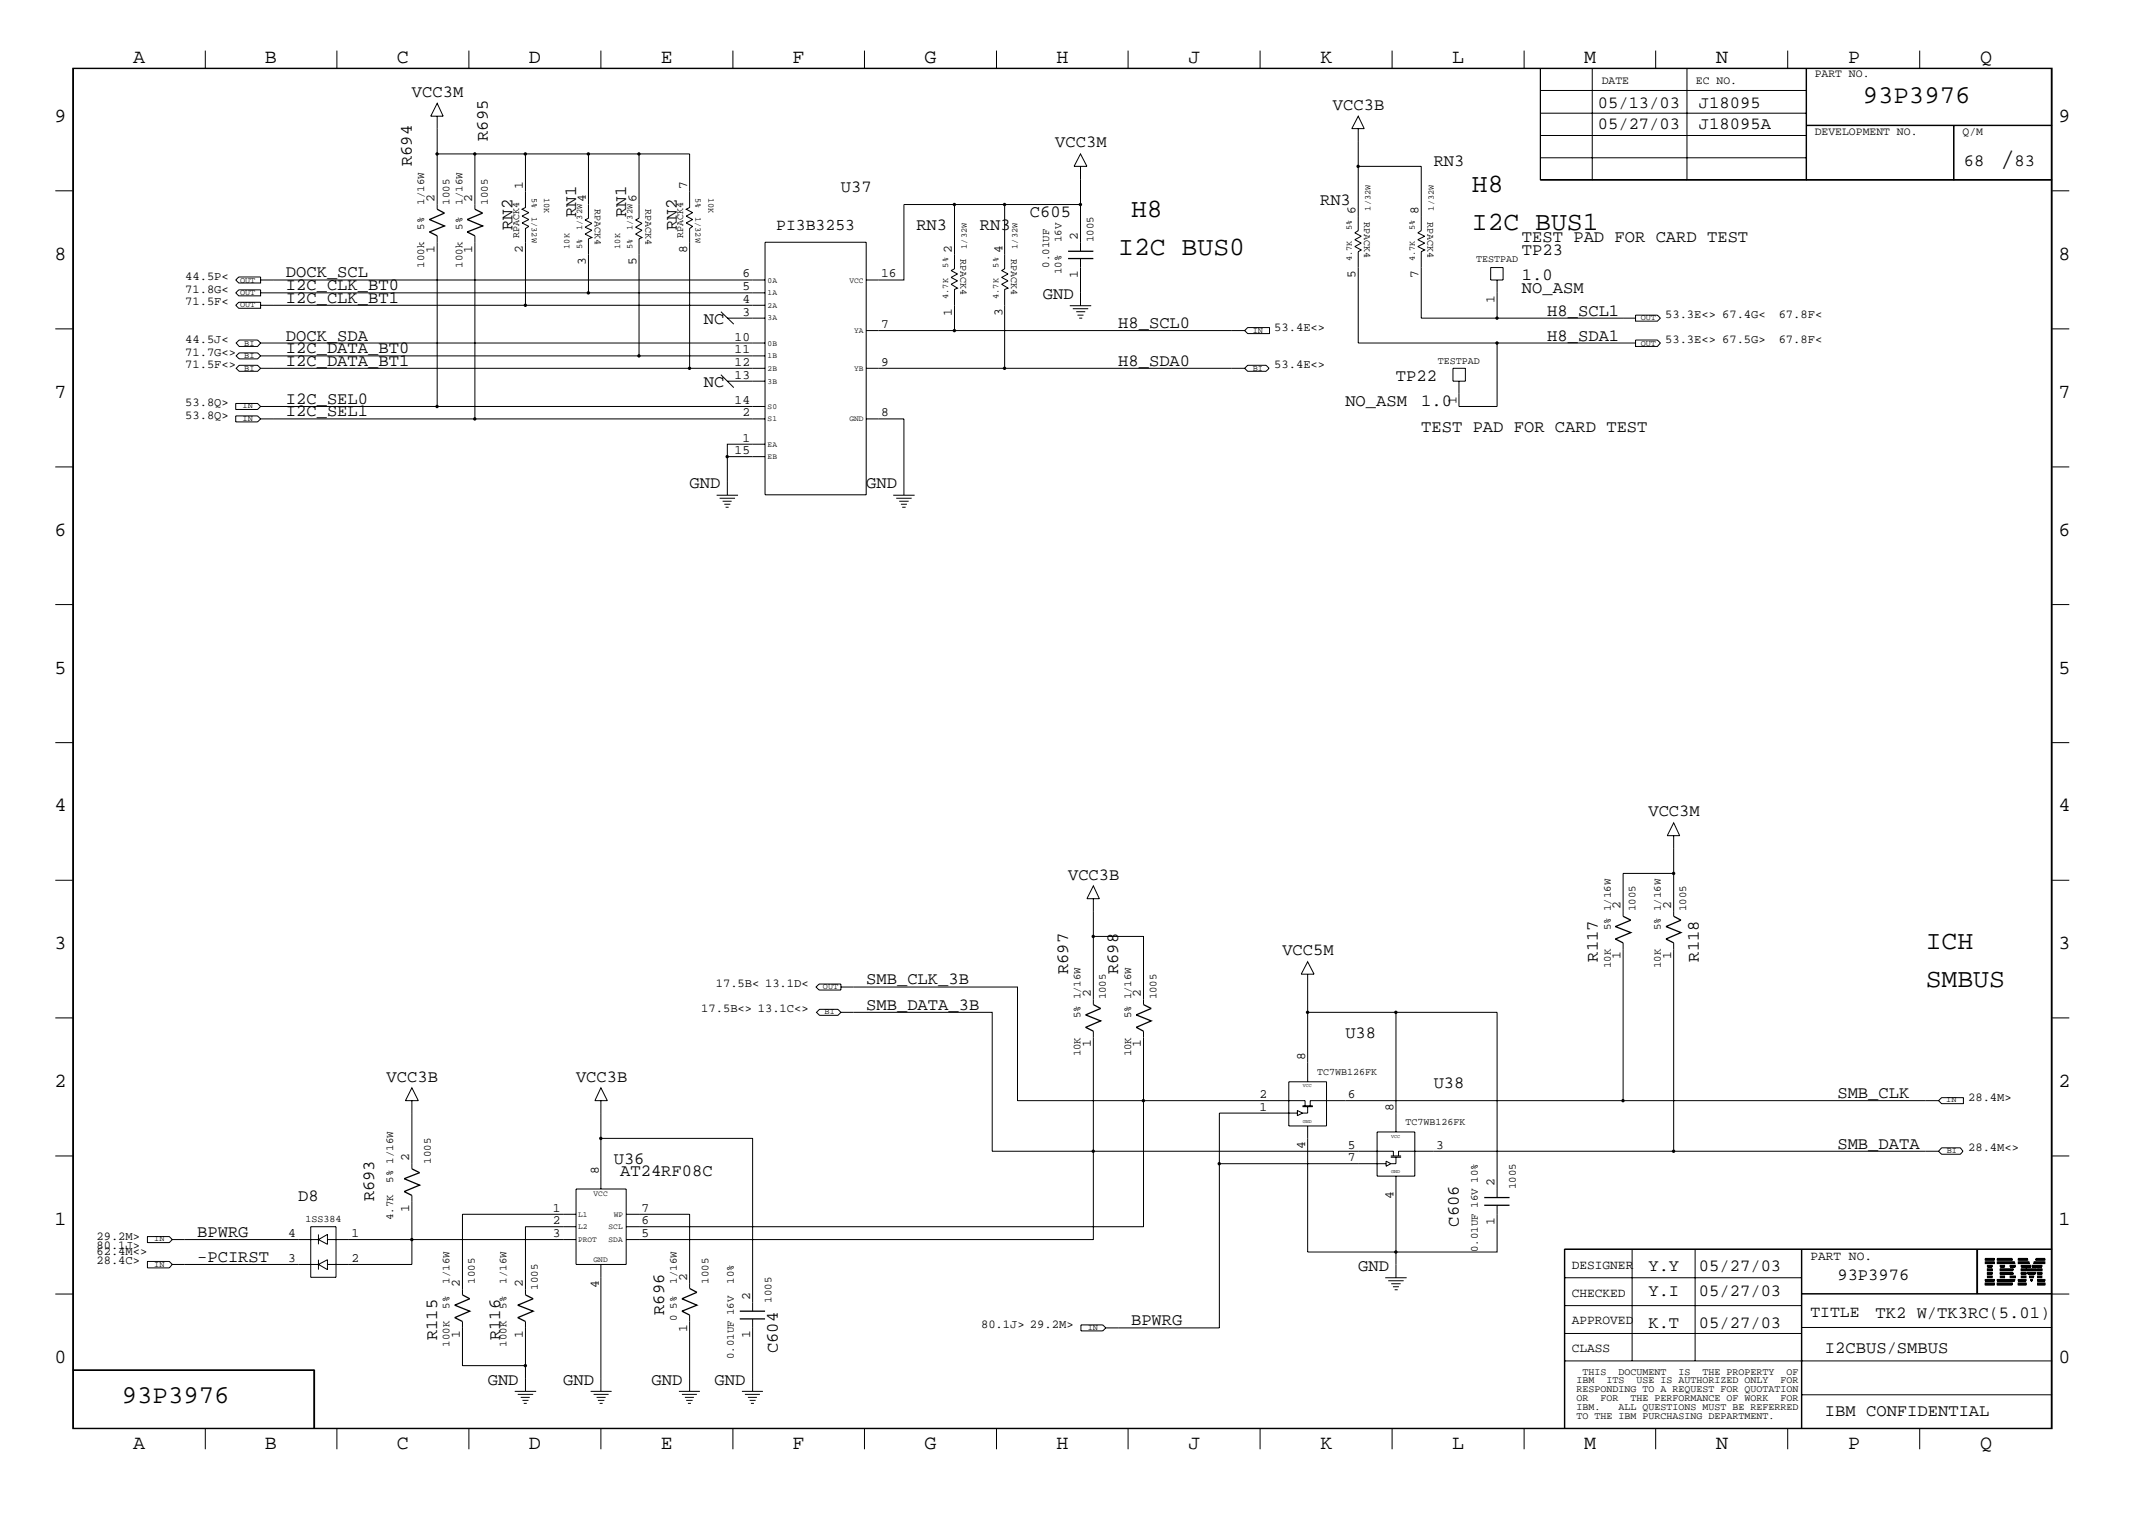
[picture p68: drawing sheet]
<svg xmlns="http://www.w3.org/2000/svg" width="423mm" height="299mm" viewBox="0 0 423 299" stroke-linecap="round" stroke-linejoin="round" font-family="sans-serif">
<defs><g id="words">
<g font-size="5.2">
<text x="395.1" y="32.9">/</text>
<text x="290.7" y="37.8">H8</text>
<text x="223.4" y="42.8">H8</text>
<text x="290.7" y="45.4">I2C BUS1</text>
<text x="220.9" y="50.3">I2C BUS0</text>
<text x="380.4" y="187.5">ICH</text>
<text x="380.4" y="194.9">SMBUS</text>
</g>
<g font-size="5.1">
<text x="368" y="20.4">93P3976</text>
<text x="24" y="277.1">93P3976</text>
</g>
<g font-size="4">
<text x="26.3" y="12.5">A</text>
<text x="52.3" y="12.5">B</text>
<text x="78.4" y="12.5">C</text>
<text x="104.5" y="12.5">D</text>
<text x="130.6" y="12.5">E</text>
<text x="156.5" y="12.5">F</text>
<text x="182.6" y="12.5">G</text>
<text x="208.7" y="12.5">H</text>
<text x="234.8" y="12.5">J</text>
<text x="260.9" y="12.5">K</text>
<text x="286.9" y="12.5">L</text>
<text x="312.9" y="12.5">M</text>
<text x="339" y="12.5">N</text>
<text x="365.1" y="12.5">P</text>
<text x="391.2" y="12.5">Q</text>
<text x="10.8" y="24.1">9</text>
<text x="406.7" y="24.1">9</text>
<text x="10.8" y="51.3">8</text>
<text x="406.7" y="51.3">8</text>
<text x="10.8" y="78.6">7</text>
<text x="406.7" y="78.6">7</text>
<text x="10.8" y="105.8">6</text>
<text x="406.7" y="105.8">6</text>
<text x="10.8" y="133">5</text>
<text x="406.7" y="133">5</text>
<text x="10.8" y="160.2">4</text>
<text x="406.7" y="160.2">4</text>
<text x="10.8" y="187.5">3</text>
<text x="406.7" y="187.5">3</text>
<text x="10.8" y="214.6">2</text>
<text x="406.7" y="214.6">2</text>
<text x="10.8" y="241.9">1</text>
<text x="406.7" y="241.9">1</text>
<text x="10.8" y="269.1">0</text>
<text x="406.7" y="269.1">0</text>
<text x="26.3" y="286.2">A</text>
<text x="52.3" y="286.2">B</text>
<text x="78.4" y="286.2">C</text>
<text x="104.5" y="286.2">D</text>
<text x="130.6" y="286.2">E</text>
<text x="156.5" y="286.2">F</text>
<text x="182.6" y="286.2">G</text>
<text x="208.7" y="286.2">H</text>
<text x="234.8" y="286.2">J</text>
<text x="260.9" y="286.2">K</text>
<text x="286.9" y="286.2">L</text>
<text x="312.9" y="286.2">M</text>
<text x="339" y="286.2">N</text>
<text x="365.1" y="286.2">P</text>
<text x="391.2" y="286.2">Q</text>
</g>
<g font-size="3.4">
<text x="81.4" y="19.1">VCC3M</text>
<text x="263.3" y="21.7">VCC3B</text>
<text x="315.6" y="21.4">05/13/03</text>
<text x="335.6" y="21.4">J18095</text>
<text x="96.4" y="27.9" transform="rotate(-90 96.4 27.9)">R695</text>
<text x="208.4" y="29.1">VCC3M</text>
<text x="315.6" y="25.4">05/27/03</text>
<text x="335.6" y="25.4">J18095A</text>
<text x="81.4" y="32.9" transform="rotate(-90 81.4 32.9)">R694</text>
<text x="283.2" y="32.9">RN3</text>
<text x="387.9" y="32.9">68</text>
<text x="397.9" y="32.9">83</text>
<text x="166.1" y="37.8">U37</text>
<text x="260.8" y="40.4">RN3</text>
<text x="101.3" y="45.4" transform="rotate(-90 101.3 45.4)">RN2</text>
<text x="113.8" y="42.8" transform="rotate(-90 113.8 42.8)">RN1</text>
<text x="123.7" y="42.8" transform="rotate(-90 123.7 42.8)">RN1</text>
<text x="133.7" y="45.4" transform="rotate(-90 133.7 45.4)">RN2</text>
<text x="181" y="45.4">RN3</text>
<text x="193.5" y="45.4">RN3</text>
<text x="203.5" y="42.8">C605</text>
<text x="300.7" y="47.8">TEST PAD FOR CARD TEST</text>
<text x="300.7" y="50.3">TP23</text>
<text x="56.5" y="54.8">DOCK_SCL</text>
<text x="56.5" y="59.8">I2C_CLK_BT1</text>
<text x="56.5" y="57.3">I2C_CLK_BT0</text>
<text x="206" y="59">GND</text>
<text x="300.7" y="55.3">1.0</text>
<text x="300.7" y="57.8">NO_ASM</text>
<text x="139" y="64">NC</text>
<text x="220.9" y="64.8">H8_SCL0</text>
<text x="305.6" y="62.3">H8_SCL1</text>
<text x="56.5" y="67.3">DOCK_SDA</text>
<text x="56.5" y="69.8">I2C_DATA_BT0</text>
<text x="305.6" y="67.3">H8_SDA1</text>
<text x="56.5" y="72.2">I2C_DATA_BT1</text>
<text x="139" y="76.5">NC</text>
<text x="220.9" y="72.2">H8_SDA0</text>
<text x="275.8" y="75.3">TP22</text>
<text x="56.5" y="79.8">I2C_SEL0</text>
<text x="56.5" y="82.2">I2C_SEL1</text>
<text x="265.8" y="80.3">NO_ASM</text>
<text x="280.8" y="80.3">1.0</text>
<text x="280.8" y="85.3">TEST PAD FOR CARD TEST</text>
<text x="136.2" y="96.4">GND</text>
<text x="171.1" y="96.4">GND</text>
<text x="325.6" y="161.2">VCC3M</text>
<text x="211" y="173.7">VCC3B</text>
<text x="253.3" y="188.6">VCC5M</text>
<text x="315.6" y="189.9" transform="rotate(-90 315.6 189.9)">R117</text>
<text x="335.6" y="189.9" transform="rotate(-90 335.6 189.9)">R118</text>
<text x="171.1" y="194.4">SMB_CLK_3B</text>
<text x="211" y="192.4" transform="rotate(-90 211 192.4)">R697</text>
<text x="220.9" y="192.4" transform="rotate(-90 220.9 192.4)">R698</text>
<text x="171.1" y="199.4">SMB_DATA_3B</text>
<text x="265.8" y="204.9">U38</text>
<text x="76.4" y="213.6">VCC3B</text>
<text x="113.8" y="213.6">VCC3B</text>
<text x="283.2" y="214.8">U38</text>
<text x="363" y="216.8">SMB_CLK</text>
<text x="363" y="226.8">SMB_DATA</text>
<text x="121.2" y="229.8">U36</text>
<text x="122.5" y="232.2">AT24RF08C</text>
<text x="58.9" y="237.2">D8</text>
<text x="73.9" y="237.2" transform="rotate(-90 73.9 237.2)">R693</text>
<text x="38.9" y="244.3">BPWRG</text>
<text x="288.2" y="242.2" transform="rotate(-90 288.2 242.2)">C606</text>
<text x="38.9" y="249.3">-PCIRST</text>
<text x="268.3" y="251">GND</text>
<text x="325.6" y="251">Y.Y</text>
<text x="335.6" y="251">05/27/03</text>
<text x="325.6" y="255.9">Y.I</text>
<text x="335.6" y="255.9">05/27/03</text>
<text x="363" y="252.7">93P3976</text>
<text x="131.2" y="259.7" transform="rotate(-90 131.2 259.7)">R696</text>
<text x="223.4" y="261.7">BPWRG</text>
<text x="325.6" y="262.2">K.T</text>
<text x="335.6" y="262.2">05/27/03</text>
<text x="370.5" y="260.2">TK2 W/TK3RC(5.01)</text>
<text x="86.4" y="264.7" transform="rotate(-90 86.4 264.7)">R115</text>
<text x="98.8" y="264.7" transform="rotate(-90 98.8 264.7)">R116</text>
<text x="153.7" y="267.2" transform="rotate(-90 153.7 267.2)">C604</text>
<text x="360.5" y="267.2">I2CBUS/SMBUS</text>
<text x="96.4" y="273.4">GND</text>
<text x="111.3" y="273.4">GND</text>
<text x="128.7" y="273.4">GND</text>
<text x="141.1" y="273.4">GND</text>
<text x="360.5" y="279.7">IBM CONFIDENTIAL</text>
</g>
<g font-size="3.2">
<text x="153.3" y="45.4">PI3B3253</text>
<text x="357.6" y="260">TITLE</text>
</g>
<g font-size="2.5">
<text x="85.9" y="39.9" transform="rotate(-90 85.9 39.9)">2</text>
<text x="93.3" y="39.9" transform="rotate(-90 93.3 39.9)">2</text>
<text x="103.3" y="37.3" transform="rotate(-90 103.3 37.3)">1</text>
<text x="115.7" y="39.9" transform="rotate(-90 115.7 39.9)">4</text>
<text x="125.7" y="39.9" transform="rotate(-90 125.7 39.9)">6</text>
<text x="135.7" y="37.3" transform="rotate(-90 135.7 37.3)">7</text>
<text x="212.9" y="47.3" transform="rotate(-90 212.9 47.3)">2</text>
<text x="267.8" y="42.3" transform="rotate(-90 267.8 42.3)">6</text>
<text x="280.2" y="42.3" transform="rotate(-90 280.2 42.3)">8</text>
<text x="85.9" y="49.9" transform="rotate(-90 85.9 49.9)">1</text>
<text x="93.3" y="49.9" transform="rotate(-90 93.3 49.9)">1</text>
<text x="103.3" y="49.9" transform="rotate(-90 103.3 49.9)">2</text>
<text x="115.7" y="52.3" transform="rotate(-90 115.7 52.3)">3</text>
<text x="125.7" y="52.3" transform="rotate(-90 125.7 52.3)">5</text>
<text x="135.7" y="49.9" transform="rotate(-90 135.7 49.9)">8</text>
<text x="188" y="49.9" transform="rotate(-90 188 49.9)">2</text>
<text x="198" y="49.9" transform="rotate(-90 198 49.9)">4</text>
<text x="146.6" y="54.8">6</text>
<text x="146.6" y="59.8">4</text>
<text x="146.6" y="57.3">5</text>
<text x="174.1" y="54.8">16</text>
<text x="212.9" y="54.9" transform="rotate(-90 212.9 54.9)">1</text>
<text x="267.8" y="54.9" transform="rotate(-90 267.8 54.9)">5</text>
<text x="280.2" y="54.9" transform="rotate(-90 280.2 54.9)">7</text>
<text x="295.2" y="59.9" transform="rotate(-90 295.2 59.9)">1</text>
<text x="146.6" y="62.3">3</text>
<text x="174.1" y="64.8">7</text>
<text x="188" y="62.3" transform="rotate(-90 188 62.3)">1</text>
<text x="198" y="62.3" transform="rotate(-90 198 62.3)">3</text>
<text x="145.1" y="67.3">10</text>
<text x="145.1" y="69.8">11</text>
<text x="145.1" y="72.2">12</text>
<text x="145.1" y="74.8">13</text>
<text x="174.1" y="72.2">9</text>
<text x="145.1" y="79.8">14</text>
<text x="146.6" y="82.2">2</text>
<text x="174.1" y="82.2">8</text>
<text x="287.7" y="79.8" transform="rotate(-90 287.7 79.8)">1</text>
<text x="145.1" y="89.7">15</text>
<text x="146.6" y="87.2">1</text>
<text x="320.1" y="179.4" transform="rotate(-90 320.1 179.4)">2</text>
<text x="330.1" y="179.4" transform="rotate(-90 330.1 179.4)">2</text>
<text x="320.1" y="189.4" transform="rotate(-90 320.1 189.4)">1</text>
<text x="330.1" y="189.4" transform="rotate(-90 330.1 189.4)">1</text>
<text x="215.5" y="196.9" transform="rotate(-90 215.5 196.9)">2</text>
<text x="225.4" y="196.9" transform="rotate(-90 225.4 196.9)">2</text>
<text x="215.5" y="206.8" transform="rotate(-90 215.5 206.8)">1</text>
<text x="225.4" y="206.8" transform="rotate(-90 225.4 206.8)">1</text>
<text x="257.8" y="209.4" transform="rotate(-90 257.8 209.4)">8</text>
<text x="248.8" y="216.8">2</text>
<text x="248.8" y="219.3">1</text>
<text x="266.3" y="216.8">6</text>
<text x="275.3" y="219.3" transform="rotate(-90 275.3 219.3)">8</text>
<text x="257.8" y="226.8" transform="rotate(-90 257.8 226.8)">4</text>
<text x="266.3" y="226.8">5</text>
<text x="283.7" y="226.8">3</text>
<text x="80.9" y="229.3" transform="rotate(-90 80.9 229.3)">2</text>
<text x="118.3" y="231.7" transform="rotate(-90 118.3 231.7)">8</text>
<text x="266.3" y="229.3">7</text>
<text x="80.9" y="239.3" transform="rotate(-90 80.9 239.3)">1</text>
<text x="109.2" y="239.3">1</text>
<text x="126.7" y="239.3">7</text>
<text x="275.3" y="236.8" transform="rotate(-90 275.3 236.8)">4</text>
<text x="295.2" y="234.3" transform="rotate(-90 295.2 234.3)">2</text>
<text x="56.9" y="244.3">4</text>
<text x="69.4" y="244.3">1</text>
<text x="109.2" y="244.3">3</text>
<text x="109.2" y="241.7">2</text>
<text x="126.7" y="244.3">5</text>
<text x="126.7" y="241.7">6</text>
<text x="295.2" y="241.8" transform="rotate(-90 295.2 241.8)">1</text>
<text x="56.9" y="249.3">3</text>
<text x="69.4" y="249.3">2</text>
<text x="310.5" y="250.5">DESIGNER</text>
<text x="357.6" y="248.8">PART NO.</text>
<text x="90.8" y="254.2" transform="rotate(-90 90.8 254.2)">2</text>
<text x="103.3" y="254.2" transform="rotate(-90 103.3 254.2)">2</text>
<text x="118.3" y="254.3" transform="rotate(-90 118.3 254.3)">4</text>
<text x="135.7" y="253" transform="rotate(-90 135.7 253)">2</text>
<text x="148.2" y="256.7" transform="rotate(-90 148.2 256.7)">2</text>
<text x="310.5" y="256">CHECKED</text>
<text x="135.7" y="263" transform="rotate(-90 135.7 263)">1</text>
<text x="310.5" y="261.5">APPROVED</text>
<text x="90.8" y="264.2" transform="rotate(-90 90.8 264.2)">1</text>
<text x="103.3" y="264.2" transform="rotate(-90 103.3 264.2)">1</text>
<text x="148.2" y="264.2" transform="rotate(-90 148.2 264.2)">1</text>
<text x="310.5" y="267">CLASS</text>
</g>
<g font-size="2.4">
<text x="36.6" y="57.8">71.8G&lt;</text>
<text x="36.6" y="55.3">44.5P&lt;</text>
<text x="36.6" y="60.3">71.5F&lt;</text>
<text x="251.7" y="65.3">53.4E&lt;&gt;</text>
<text x="328.9" y="62.8">53.3E&lt;&gt; 67.4G&lt;</text>
<text x="351.4" y="62.8">67.8F&lt;</text>
<text x="36.6" y="70.3">71.7G&lt;&gt;</text>
<text x="36.6" y="67.7">44.5J&lt;</text>
<text x="328.9" y="67.7">53.3E&lt;&gt; 67.5G&gt;</text>
<text x="351.4" y="67.7">67.8F&lt;</text>
<text x="36.6" y="72.7">71.5F&lt;&gt;</text>
<text x="251.7" y="72.7">53.4E&lt;&gt;</text>
<text x="36.6" y="80.3">53.8Q&gt;</text>
<text x="36.6" y="82.7">53.8Q&gt;</text>
<text x="141.4" y="194.9">17.5B&lt; 13.1D&lt;</text>
<text x="138.5" y="199.9">17.5B&lt;&gt; 13.1C&lt;&gt;</text>
<text x="388.8" y="217.3">28.4M&gt;</text>
<text x="388.8" y="227.3">28.4M&lt;&gt;</text>
<text x="19.1" y="244.8">29.2M&gt;</text>
<text x="19.1" y="246.5">80.1J&gt;</text>
<text x="19.1" y="247.9">62.4M&lt;&gt;</text>
<text x="19.1" y="249.7">28.4C&gt;</text>
<text x="193.8" y="262.2">80.1J&gt; 29.2M&gt;</text>
</g>
<g font-size="2.3">
<text x="316.4" y="16.7">DATE</text>
<text x="335" y="16.7">EC NO.</text>
<text x="358.5" y="15.2">PART NO.</text>
<text x="358.5" y="26.6">DEVELOPMENT NO.</text>
<text x="387.7" y="26.6">Q/M</text>
</g>
<g font-size="2.1">
<text x="83.8" y="40.4" transform="rotate(-90 83.8 40.4)">1/16W</text>
<text x="88.8" y="40.4" transform="rotate(-90 88.8 40.4)">1005</text>
<text x="91.4" y="40.4" transform="rotate(-90 91.4 40.4)">1/16W</text>
<text x="96.4" y="40.4" transform="rotate(-90 96.4 40.4)">1005</text>
<text x="83.8" y="45.4" transform="rotate(-90 83.8 45.4)">5%</text>
<text x="91.4" y="45.4" transform="rotate(-90 91.4 45.4)">5%</text>
<text x="209.7" y="47.8" transform="rotate(-90 209.7 47.8)">16V</text>
<text x="216" y="47.8" transform="rotate(-90 216 47.8)">1005</text>
<text x="83.8" y="52.8" transform="rotate(-90 83.8 52.8)">100k</text>
<text x="91.4" y="52.8" transform="rotate(-90 91.4 52.8)">100k</text>
<text x="207.3" y="52.8" transform="rotate(-90 207.3 52.8)">0.01UF</text>
<text x="209.7" y="54.1" transform="rotate(-90 209.7 54.1)">10%</text>
<text x="323.1" y="179.9" transform="rotate(-90 323.1 179.9)">1005</text>
<text x="333.1" y="179.9" transform="rotate(-90 333.1 179.9)">1005</text>
<text x="318.2" y="183.6" transform="rotate(-90 318.2 183.6)">5% 1/16W</text>
<text x="328.1" y="183.6" transform="rotate(-90 328.1 183.6)">5% 1/16W</text>
<text x="318.2" y="191.2" transform="rotate(-90 318.2 191.2)">10K</text>
<text x="328.1" y="191.2" transform="rotate(-90 328.1 191.2)">10K</text>
<text x="218.4" y="197.4" transform="rotate(-90 218.4 197.4)">1005</text>
<text x="228.4" y="197.4" transform="rotate(-90 228.4 197.4)">1005</text>
<text x="213.4" y="201.1" transform="rotate(-90 213.4 201.1)">5% 1/16W</text>
<text x="223.4" y="201.1" transform="rotate(-90 223.4 201.1)">5% 1/16W</text>
<text x="213.4" y="208.6" transform="rotate(-90 213.4 208.6)">10K</text>
<text x="223.4" y="208.6" transform="rotate(-90 223.4 208.6)">10K</text>
<text x="77.6" y="233.5" transform="rotate(-90 77.6 233.5)">5% 1/16W</text>
<text x="85.1" y="229.8" transform="rotate(-90 85.1 229.8)">1005</text>
<text x="299.5" y="234.8" transform="rotate(-90 299.5 234.8)">1005</text>
<text x="77.6" y="241" transform="rotate(-90 77.6 241)">4.7K</text>
<text x="291.9" y="247.2" transform="rotate(-90 291.9 247.2)">0.01UF 16V 10%</text>
<text x="88.8" y="253.5" transform="rotate(-90 88.8 253.5)">1/16W</text>
<text x="93.8" y="253.5" transform="rotate(-90 93.8 253.5)">1005</text>
<text x="100.1" y="253.5" transform="rotate(-90 100.1 253.5)">1/16W</text>
<text x="106.3" y="254.7" transform="rotate(-90 106.3 254.7)">1005</text>
<text x="133.7" y="253.5" transform="rotate(-90 133.7 253.5)">1/16W</text>
<text x="140" y="253.5" transform="rotate(-90 140 253.5)">1005</text>
<text x="144.9" y="253.5" transform="rotate(-90 144.9 253.5)">10%</text>
<text x="152.4" y="257.2" transform="rotate(-90 152.4 257.2)">1005</text>
<text x="88.8" y="258.4" transform="rotate(-90 88.8 258.4)">5%</text>
<text x="100.1" y="258.4" transform="rotate(-90 100.1 258.4)">5%</text>
<text x="133.7" y="260.9" transform="rotate(-90 133.7 260.9)">0</text>
<text x="133.7" y="258.4" transform="rotate(-90 133.7 258.4)">5%</text>
<text x="88.8" y="265.9" transform="rotate(-90 88.8 265.9)">100K</text>
<text x="100.1" y="265.9" transform="rotate(-90 100.1 265.9)">100K</text>
<text x="144.9" y="268.4" transform="rotate(-90 144.9 268.4)">0.01UF 16V</text>
</g>
<g font-size="2">
<text x="117.5" y="41.2" transform="rotate(90 117.5 41.2)">RPACK4</text>
<text x="127.5" y="41.2" transform="rotate(90 127.5 41.2)">RPACK4</text>
<text x="102.5" y="46.9" transform="rotate(-90 102.5 46.9)">RPACK4</text>
<text x="135" y="46.9" transform="rotate(-90 135 46.9)">RPACK4</text>
<text x="269.5" y="43.8" transform="rotate(90 269.5 43.8)">RPACK4</text>
<text x="282" y="43.8" transform="rotate(90 282 43.8)">RPACK4</text>
<text x="189.7" y="51.2" transform="rotate(90 189.7 51.2)">RPACK4</text>
<text x="199.7" y="51.2" transform="rotate(90 199.7 51.2)">RPACK4</text>
<text x="291.6" y="51.8">TESTPAD</text>
<text x="284.1" y="71.8">TESTPAD</text>
<text x="260.2" y="212.3">TC7WB126FK</text>
<text x="277.6" y="222.2">TC7WB126FK</text>
<text x="60.4" y="241.2">1SS384</text>
<text x="311.4" y="273.1">IBM</text>
<text x="311.4" y="274.9">RESPONDING TO A REQUEST FOR QUOTATION</text>
<text x="312.6" y="271.4">THIS</text>
<text x="317.3" y="273.1">ITS</text>
<text x="319.7" y="271.4">DOCUMENT</text>
<text x="323.3" y="273.1">USE IS AUTHORIZED ONLY</text>
<text x="331.6" y="271.4">IS</text>
<text x="336.3" y="271.4">THE PROPERTY</text>
<text x="351.7" y="273.1">FOR</text>
<text x="352.9" y="271.4">OF</text>
<text x="311.4" y="276.7">OR</text>
<text x="311.4" y="278.5">IBM.</text>
<text x="311.4" y="280.2">TO THE IBM PURCHASING DEPARTMENT.</text>
<text x="316.1" y="276.7">FOR</text>
<text x="319.7" y="278.5">ALL QUESTIONS MUST BE REFERRED</text>
<text x="322.1" y="276.7">THE PERFORMANCE OF WORK</text>
<text x="351.7" y="276.7">FOR</text>
</g>
<g font-size="1.7">
<text x="105.1" y="39.1" transform="rotate(90 105.1 39.1)">5%</text>
<text x="107.5" y="39.1" transform="rotate(90 107.5 39.1)">10K</text>
<text x="137.4" y="39.1" transform="rotate(90 137.4 39.1)">5%</text>
<text x="140" y="39.1" transform="rotate(90 140 39.1)">10K</text>
<text x="270.8" y="41.6" transform="rotate(-90 270.8 41.6)">1/32W</text>
<text x="283.2" y="41.6" transform="rotate(-90 283.2 41.6)">1/32W</text>
<text x="105.1" y="42.8" transform="rotate(90 105.1 42.8)">1/32W</text>
<text x="115" y="45.4" transform="rotate(-90 115 45.4)">1/32W</text>
<text x="125" y="45.4" transform="rotate(-90 125 45.4)">1/32W</text>
<text x="137.4" y="42.8" transform="rotate(90 137.4 42.8)">1/32W</text>
<text x="267" y="45.4" transform="rotate(-90 267 45.4)">5%</text>
<text x="279.5" y="45.4" transform="rotate(-90 279.5 45.4)">5%</text>
<text x="112.5" y="49.1" transform="rotate(-90 112.5 49.1)">10K</text>
<text x="115" y="49.1" transform="rotate(-90 115 49.1)">5%</text>
<text x="122.5" y="49.1" transform="rotate(-90 122.5 49.1)">10K</text>
<text x="125" y="49.1" transform="rotate(-90 125 49.1)">5%</text>
<text x="187.3" y="52.8" transform="rotate(-90 187.3 52.8)">5%</text>
<text x="191" y="49.1" transform="rotate(-90 191 49.1)">1/32W</text>
<text x="197.3" y="52.8" transform="rotate(-90 197.3 52.8)">5%</text>
<text x="201" y="49.1" transform="rotate(-90 201 49.1)">1/32W</text>
<text x="267" y="51.6" transform="rotate(-90 267 51.6)">4.7K</text>
<text x="279.5" y="51.6" transform="rotate(-90 279.5 51.6)">4.7K</text>
<text x="47.4" y="55.8">OUT</text>
<text x="47.4" y="58.3">OUT</text>
<text x="187.3" y="59" transform="rotate(-90 187.3 59)">4.7K</text>
<text x="197.3" y="59" transform="rotate(-90 197.3 59)">4.7K</text>
<text x="47.4" y="60.7">OUT</text>
<text x="247.5" y="65.7">IN</text>
<text x="324.1" y="63.2">OUT</text>
<text x="48.3" y="68.2">BI</text>
<text x="48.3" y="70.7">BI</text>
<text x="324.1" y="68.2">OUT</text>
<text x="48.3" y="73.2">BI</text>
<text x="247.5" y="73.2">BI</text>
<text x="47.9" y="80.6">IN</text>
<text x="47.9" y="83.1">IN</text>
<text x="162.6" y="195.3">OUT</text>
<text x="162.9" y="200.3">BI</text>
<text x="384.5" y="217.7">IN</text>
<text x="384.6" y="227.8">BI</text>
<text x="30.5" y="245.1">IN</text>
<text x="30.5" y="250.1">IN</text>
<text x="214.9" y="262.6">IN</text>
</g>
<g font-size="1.6">
<text x="151.6" y="58.3">1A</text>
<text x="151.6" y="55.8">0A</text>
<text x="167.8" y="55.8">VCC</text>
<text x="151.6" y="63.2">3A</text>
<text x="151.6" y="60.8">2A</text>
<text x="168.7" y="65.8">YA</text>
<text x="151.6" y="70.8">1B</text>
<text x="151.6" y="68.2">0B</text>
<text x="151.6" y="75.8">3B</text>
<text x="151.6" y="73.2">2B</text>
<text x="168.7" y="73.2">YB</text>
<text x="151.6" y="83.2">S1</text>
<text x="151.6" y="80.8">S0</text>
<text x="167.8" y="83.2">GND</text>
<text x="151.6" y="88.2">EA</text>
<text x="151.6" y="90.7">EB</text>
<text x="117.3" y="236.2">VCC</text>
<text x="114.2" y="240.3">L1</text>
<text x="114.2" y="242.7">L2</text>
<text x="114.2" y="245.2">PROT</text>
<text x="120.2" y="242.7">SCL</text>
<text x="120.2" y="245.2">SDA</text>
<text x="121.2" y="240.3">WP</text>
<text x="117.3" y="249.3">GND</text>
</g>
<g font-size="1">
<text x="257.4" y="214.7">VCC</text>
<text x="257.4" y="221.7">GND</text>
<text x="274.8" y="224.7">VCC</text>
<text x="274.8" y="231.6">GND</text>
</g>
</g></defs>
<g fill="none" stroke="#000" stroke-width=".2">
<path d="M14.4 13.5h391v268.6h-391zM14.5 13.5h390.7v268.5h-390.7zM40.6 10v3.5M66.5 10v3.5M92.6 10v3.5M118.7 10v3.5M144.8 10v3.5M170.8 10v3.5M196.8 10v3.5M222.8 10v3.5M248.9 10v3.5M275 10v3.5"/>
<path d="M301.1 10v3.5M304.3 13.5v22.1h101.1M304.3 17.9h52.5M314.5 13.5v22.1M327.1 10v3.5M333.2 13.5v22.1M353.1 10v3.5M356.8 13.5v22.1M356.9 13.5v22.1M379.2 10v3.5M10.9 37.7h3.5M86.4 20.4l1.1 2.5h-2.4z"/>
<path d="M86.4 30.4h49.8v10.6l-.6 .3 1.2 .7-1.2 .7 1.2 .6-1.2 .7 1.2 .7-.6 .4v27.6h-84.7M86.4 22.9v18.4M93.8 30.4v10.9M103.8 30.4v10.6l-.7 .3 1.4 .7-1.4 .7 1.4 .6-1.4 .7 1.4 .7-.7 .4v15.2h-52.3M116.2 30.4v12.7l-.6 .3 1.3 .7-1.3 .8 1.3 .6-1.3 .7 1.3 .7-.7 .3v10.6M126.2 30.4v12.7l-.6 .3 1.2 .7-1.2 .8 1.2 .6-1.2 .7 1.2 .7-.6 .3v23.1M213.4 30.4l1.3 2.5h-2.5zM213.4 32.9v7.5h-14.9M268.3 25.4v20.2l-.7 .4 1.3 .7-1.3 .6 1.3 .7-1.3 .7 1.3 .7-.6 .3v18h54.8M268.3 22.9l1.2 2.5h-2.5zM268.3 32.9h12.5v12.7l-.7 .4 1.3 .7-1.3 .6 1.3 .7-1.3 .7 1.3 .7-.6 .3v13.1h14.9v-7.5M304.3 35.5h101.1"/>
<path d="M304.3 31.2h52.5M304.3 26.8h52.5M304.3 22.4h52.5M356.8 24.8h48.6M356.8 24.7h48.6M385.9 24.8v10.8M386 24.8v10.8M405.4 37.7h3.4M46.6 57.8l.6-.6h4.3v1.2h-4.3zM47.2 54.7h4.3v1.2h-4.3l-.6-.6zM47.2 59.7h4.3v1.2h-4.3l-.6-.6zM51.5 55.3h99.6"/>
<path d="M51.5 57.8h99.6M86.4 46.6v33.7h64.7M93.8 46.6v36.1h57.3M151.1 47.8h20v49.9h-20zM188.6 40.4v12.7l-.7 .3 1.2 .7-1.2 .7 1.2 .7-1.2 .6 1.2 .8-.5 .2v8.2M198.5 40.4v12.7l-.6 .3 1.2 .7-1.2 .7 1.2 .7-1.2 .6 1.2 .8-.6 .2v15.6M198.5 40.4h-19.9v14.9h-7.5M213.4 40.4v9.2M213.4 51.1v9.2M294.5 52.8h2.4v2.5h-2.4zM10.9 64.9h3.5M46.6 79.7h4.3l.6 .6-.6 .6h-4.3z"/>
<path d="M46.7 67.7l.5-.6h3.7l.6 .6-.6 .7h-3.7zM46.7 70.3l.5-.6h3.7l.6 .6-.6 .6h-3.7zM47.2 72.1h3.7l.6 .6-.6 .6h-3.7l-.5-.6zM51.5 70.3h99.6M51.5 67.7h99.6M103.8 60.3h47.3M136.2 72.7h14.9M142.4 74l2.5 2.5M142.4 61.6l2.5 2.4M143.7 75.3h7.4M143.7 62.8h7.4M171.1 72.7h74.8"/>
<path d="M171.1 65.3h74.8M211.3 60.4h4.3M211.9 61h3.1M212.6 61.6h1.8M212.9 62.2h1.1M213.2 62.8h.6M245.9 65.3l.6-.6h4.3v1.2h-4.3zM246.5 72.1h3.6l.6 .6-.6 .6h-3.6l-.6-.6zM287 72.7h2.5v2.6h-2.5zM295.7 67.7v12.6h-7.5v-5M295.7 62.8h27.4M323.1 67.1h4.3l.6 .6-.6 .7h-4.3z"/>
<path d="M323.1 62.2h4.3l.6 .6-.6 .6h-4.3zM405.4 64.9h3.4M10.9 92.2h3.5M46.6 82.1h4.3l.6 .6-.6 .6h-4.3zM51.5 82.7h42.3M51.5 80.3h34.9M141.6 97.8h4.2M142.2 98.4h3M142.7 99h1.8M143.1 99.6h1.2M143.7 90.2v7.5M151.1 87.7h-7.4v2.5h7.4"/>
<path d="M171.1 82.7h7.5v15M176.4 97.8h4.3M177 98.4h3.1M177.6 99h1.9M178 99.6h1.2M405.4 92.2h3.4M10.9 119.4h3.5M143.3 100.2h.6M178.2 100.2h.7M405.4 119.4h3.4M10.9 146.6h3.5M405.4 146.6h3.4"/>
<path d="M10.9 173.8h3.5M216 174.9l1.2 2.6h-2.5zM216 177.5v20.9M330.6 162.5l1.2 2.5h-2.4zM330.6 165v7.5M405.4 173.8h3.4M161.2 194.9l.6-.6h4.3v1.2h-4.3zM161.3 199.9l.6-.6h3.6l.6 .6-.6 .6h-3.6zM166.1 199.9h29.9v27.4h20v17.5h-92.3M166.1 194.9h34.9v22.4h56.8v1.1M216 184.9h9.9v13.5M258.3 189.9l1.3 2.5h-2.6z"/>
<path d="M258.3 192.4v7.5M275.8 199.9h-17.5v13.7M275.8 199.9v23.6M275.8 199.9h19.9v36.6M320.6 180.9v-8.4h10v8.4M320.6 186.2v31.1M330.6 186.2v41.1M10.9 201h3.5M81.4 214.8l1.2 2.5h-2.5zM81.4 217.3v13.5M118.7 214.8l1.3 2.5h-2.5zM118.7 217.3v7.5h30v34.1"/>
<path d="M216 203.6v23.7h59.3v1M225.9 203.6v38.6h-102.2M254.6 213.6h7.4v8.7h-7.4zM256.3 219.3l1 .5-1 .5zM256.3 219.8h-15.4v10M257.3 218.4h2M257.3 218.5h2M258.3 218.5v1.3h-1M382.9 217.3h-124.1v1.1M383.5 216.7h4.4v1.2h-4.4l-.6-.6zM405.4 201h3.4M10.9 228.3h3.5"/>
<path d="M81.4 236.1v8.7h-16.7M113.8 234.8h9.9v14.9h-9.9zM113.8 239.8h-22.4v15.9M118.7 224.8v10M123.7 239.8h12.5v14.6M258.3 222.3v24.9h37.4v-9.2M272 223.5h7.5v8.7h-7.5zM273.8 229.8h-32.9v32.4h-22.5M273.8 229.3l.9 .5-.9 .5zM274.7 228.3h2.1M274.7 228.5h2.1M275.8 228.5v1.3h-1.1"/>
<path d="M275.8 232.2v20M382.9 227.3h-106.6v1M383.5 226.7h3.8l.5 .6-.5 .6h-3.8l-.6-.6zM405.4 228.3h3.4M10.9 255.5h3.5M29.1 244.2h4.3l.6 .6-.6 .6h-4.3zM29.1 249.1h4.3l.6 .6-.6 .7h-4.3zM34 249.7h28.9M34 244.8h28.9M61.4 242.2h5v10h-5zM62.9 249.7l1.8-.9v1.9zM62.9 244.8l1.8-1v1.9z"/>
<path d="M62.9 243.8v1.9M62.9 248.8v1.9M113.8 244.8h-32.4v4.9h-16.7M113.8 242.2h-10v13.5M118.7 249.7v25M136.2 259.7v15M273.6 252.3h4.3M274.2 252.9h3.1M274.8 253.5h1.9M275.2 254.1h1.2M275.5 254.7h.6M309 252.3h46.9"/>
<path d="M309 246.7h96.4M309 257.8h46.9M309.1 246.6v35.4M322.4 246.6v22.1M334.9 246.6v22.1M355.9 246.6v35.4M355.9 255.4h49.5M355.9 255.5h52.9M390.5 246.6v8.9M390.7 246.6v8.9M392.2 253.7h1.8zM392.2 253.5l1.8 .1z"/>
<path d="M392.2 253.3h1.8v.2h-1.8zM392.2 252.8l1.8 .1zM392.2 252.6l1.8 .1zM392.2 249.4l1.8 .1zM392.2 249.2l1.8 .1zM392.2 248.8h1.8zM392.2 248.6l1.8 .1zM392.2 253h1.8h-1.8M392.2 249.3h1.8h-1.8M392.2 248.5h1.8h-1.8M392.6 252.2l.9 .1zM392.6 252l.9 .1z"/>
<path d="M392.6 251.5l.9 .1zM392.6 251.4l.9 .1zM392.6 251.3l.9 .1zM392.6 250.9l.9 .1zM392.6 250.7l.9 .1zM392.6 250.5h.9v.2h-.9zM392.6 250l.9 .1zM392.6 249.9h.9zM392.6 252.1h.9h-.9M392.6 250.2h.9h-.9M394.5 253.7h2.9zM394.5 253.5l3 .1z"/>
<path d="M394.5 253.3h3v.2h-3zM394.5 248.8h3zM394.5 248.6l3 .1zM394.5 252.8l3.4 .1zM394.5 252.6l3.5 .1zM394.5 249.4l3.5 .1zM394.5 249.2l3.4 .1zM394.5 248.5h2.9h-2.9M394.5 253h3.4h-3.4M394.5 249.3h3.4h-3.4M395.1 251.5l2.6 .1zM395.1 251.4l2.6 .1z"/>
<path d="M395.1 251.3l2.4 .1zM395.1 250.9l2.4 .1zM395.1 250.7l2.6 .1zM395.1 250.5h2.6v.2h-2.6zM395.1 252.2l.9 .1zM395.1 252l.9 .1zM395.1 250l.9 .1zM395.1 249.9h.9zM395.1 252.1h.9h-.9M395.1 250.2h.9h-.9M397.1 252.2l1 .1zM397.1 252l1 .1z"/>
<path d="M397.1 250l1 .1zM397.1 249.9h1zM397.1 252.1h1h-1M397.1 250.2h1h-1M398.7 253.7h1.5zM398.7 253.5l1.5 .1zM398.7 253.3h1.5v.2h-1.5zM398.7 252.8l1.5 .1zM398.7 252.6l1.5 .1zM398.7 249.4l2.2 .1zM398.7 249.2l2.1 .1zM398.7 248.8h1.9z"/>
<path d="M398.7 248.6l1.8 .1zM398.7 253h1.5h-1.5M398.7 249.3h2.1h-2.1M398.7 248.5h1.8h-1.8M399.3 252.2l.9 .1zM399.3 252l.9 .1zM399.3 251.5l.9 .1zM399.3 251.4l.9 .1zM399.3 251.3l.9 .1zM399.3 250.9l.9 .1zM399.3 250.7l.9 .1zM399.3 250.5h.9v.2h-.9z"/>
<path d="M399.3 250l1.9 .1zM399.3 249.9h1.9zM399.3 252.1h.9h-.9M399.3 250.2h1.9h-1.9M400.3 250.5h2v.2h-2zM400.4 250.7l1.9 .1zM400.5 250.9l1.8 .1zM400.6 251.4l1.5 .1zM400.6 251.3l1.6 .1zM400.6 251.5l1.4 .1zM400.9 252l.8 .1zM400.9 252.1h.8h-.8"/>
<path d="M401 252.2l.7 .1zM401.2 252.8l.3 .1zM401.2 252.6l.3 .1zM401.2 253h.2h-.2M401.4 250.2h2h-2M401.5 250l1.9 .1zM401.5 249.9h1.9zM401.7 249.4l2.2 .1zM401.8 249.2l2.1 .1zM401.8 249.3h2.1h-2.1M402.2 248.8h1.7zM402.2 248.6l1.7 .1z"/>
<path d="M402.3 248.5h1.6h-1.6M402.5 253.7h1.4zM402.5 253.5l1.4 .1zM402.5 253.3h1.4v.2h-1.4zM402.5 252.8l1.4 .1zM402.5 252.6l1.4 .1zM402.5 252.2l.9 .1zM402.5 252l.9 .1zM402.5 251.5l.9 .1zM402.5 251.4l.9 .1zM402.5 251.3l.9 .1zM402.5 250.9l.9 .1z"/>
<path d="M402.5 250.7l.9 .1zM402.5 250.5h.9v.2h-.9zM402.5 253h1.4h-1.4M402.5 252.1h.9h-.9M405.4 246.6h-96.4v35.4M14.4 270.5h47.7v11.5M14.4 270.6h47.7M62 270.5v11.5M91.4 260.9v8.8h12.4v5M101.7 274.7h4.2M102.3 275.3h3M102.9 275.9h1.7"/>
<path d="M103.2 276.5h1.2M103.5 277.1h.6M103.8 260.9v8.8M116.7 274.7h4.1M117.3 275.3h2.9M117.9 275.9h1.7M118.1 276.5h1.3M118.4 277.1h.6M134.1 274.7h4.2M134.7 275.3h3M135.3 275.9h1.8M135.6 276.5h1.2"/>
<path d="M135.9 277.1h.6M146.6 274.7h4.1M147.2 275.3h2.9M147.7 275.9h1.8M148.1 276.5h1.2M148.3 277.1h.6M148.7 260.4v14.3M213.5 261.6h4.3l.6 .6-.6 .6h-4.3zM309 268.7h96.4M309 263.3h46.9M355.9 275.4h49.5M355.9 262.1h49.5"/>
<path d="M40.6 282v4.2M66.5 282v4.2M92.6 282v4.2M118.7 282v4.2M144.8 282v4.2M170.8 282v4.2M196.8 282v4.2M222.8 282v4.2M248.9 282v4.2M275 282v4.2M301.1 282v4.2M327.1 282v4.2"/>
<path d="M353.1 282v4.2M379.2 282v4.2"/>
</g>
<g fill="none" stroke="#000" stroke-width=".25">
<path d="M86.4 41.3l1.4 .8-3 1.2 3 1.3-3 1.2 1.6 .8M93.8 41.3l1.5 .8-3 1.2 3 1.3-3 1.2 1.5 .8M211 51.1h5M211 49.6h5M216 198.4l1.4 .7-2.9 1.3 2.9 1.2-2.9 1.3 1.5 .7M225.9 198.4l1.5 .7-2.9 1.3 2.9 1.2-2.9 1.3 1.4 .7M320.6 180.9l1.6 .8-3.1 1.3 3.1 1.1-3.1 1.3 1.5 .8M330.6 180.9l1.5 .8-3 1.3 3 1.1-3 1.3 1.5 .8M81.4 230.8l1.5 .8-3.1 1.1 3.1 1.3-3.1 1.3 1.6 .8M293.2 238h5M293.2 236.5h5M91.4 255.7l1.4 .8-3 1.2 3 1.2-3 1.3 1.6 .7"/>
<path d="M103.8 255.7l1.5 .8-3 1.2 3 1.2-3 1.3 1.5 .7M136.2 254.4l1.5 .8-3 1.3 3 1.2-3 1.2 1.5 .8M146.1 258.9h5M146.1 260.4h5"/>
</g>
<g fill="#000">
<circle cx="86.3" cy="30.4" r=".34"/>
<circle cx="93.8" cy="30.4" r=".34"/>
<circle cx="103.8" cy="30.4" r=".34"/>
<circle cx="116.2" cy="30.4" r=".34"/>
<circle cx="126.2" cy="30.4" r=".34"/>
<circle cx="268.3" cy="32.9" r=".34"/>
<circle cx="116.2" cy="57.8" r=".34"/>
<circle cx="188.5" cy="40.4" r=".34"/>
<circle cx="198.4" cy="40.4" r=".34"/>
<circle cx="213.4" cy="40.4" r=".34"/>
<circle cx="103.8" cy="60.3" r=".34"/>
<circle cx="126.2" cy="70.3" r=".34"/>
<circle cx="136.2" cy="72.7" r=".34"/>
<circle cx="188.5" cy="65.3" r=".34"/>
<circle cx="198.4" cy="72.7" r=".34"/>
<circle cx="295.7" cy="67.7" r=".34"/>
<circle cx="295.7" cy="62.8" r=".34"/>
<circle cx="86.3" cy="80.3" r=".34"/>
<circle cx="93.8" cy="82.7" r=".34"/>
<circle cx="143.7" cy="90.2" r=".34"/>
<circle cx="330.6" cy="172.5" r=".34"/>
<circle cx="216" cy="184.9" r=".34"/>
<circle cx="258.3" cy="199.9" r=".34"/>
<circle cx="275.7" cy="199.9" r=".34"/>
<circle cx="225.9" cy="217.3" r=".34"/>
<circle cx="320.6" cy="217.3" r=".34"/>
<circle cx="118.7" cy="224.8" r=".34"/>
<circle cx="216" cy="227.3" r=".34"/>
<circle cx="240.9" cy="229.8" r=".34"/>
<circle cx="330.6" cy="227.3" r=".34"/>
<circle cx="81.3" cy="244.8" r=".34"/>
<circle cx="275.7" cy="247.2" r=".34"/>
<circle cx="103.8" cy="269.7" r=".34"/>
</g>
<use href="#words"/>
</svg>
